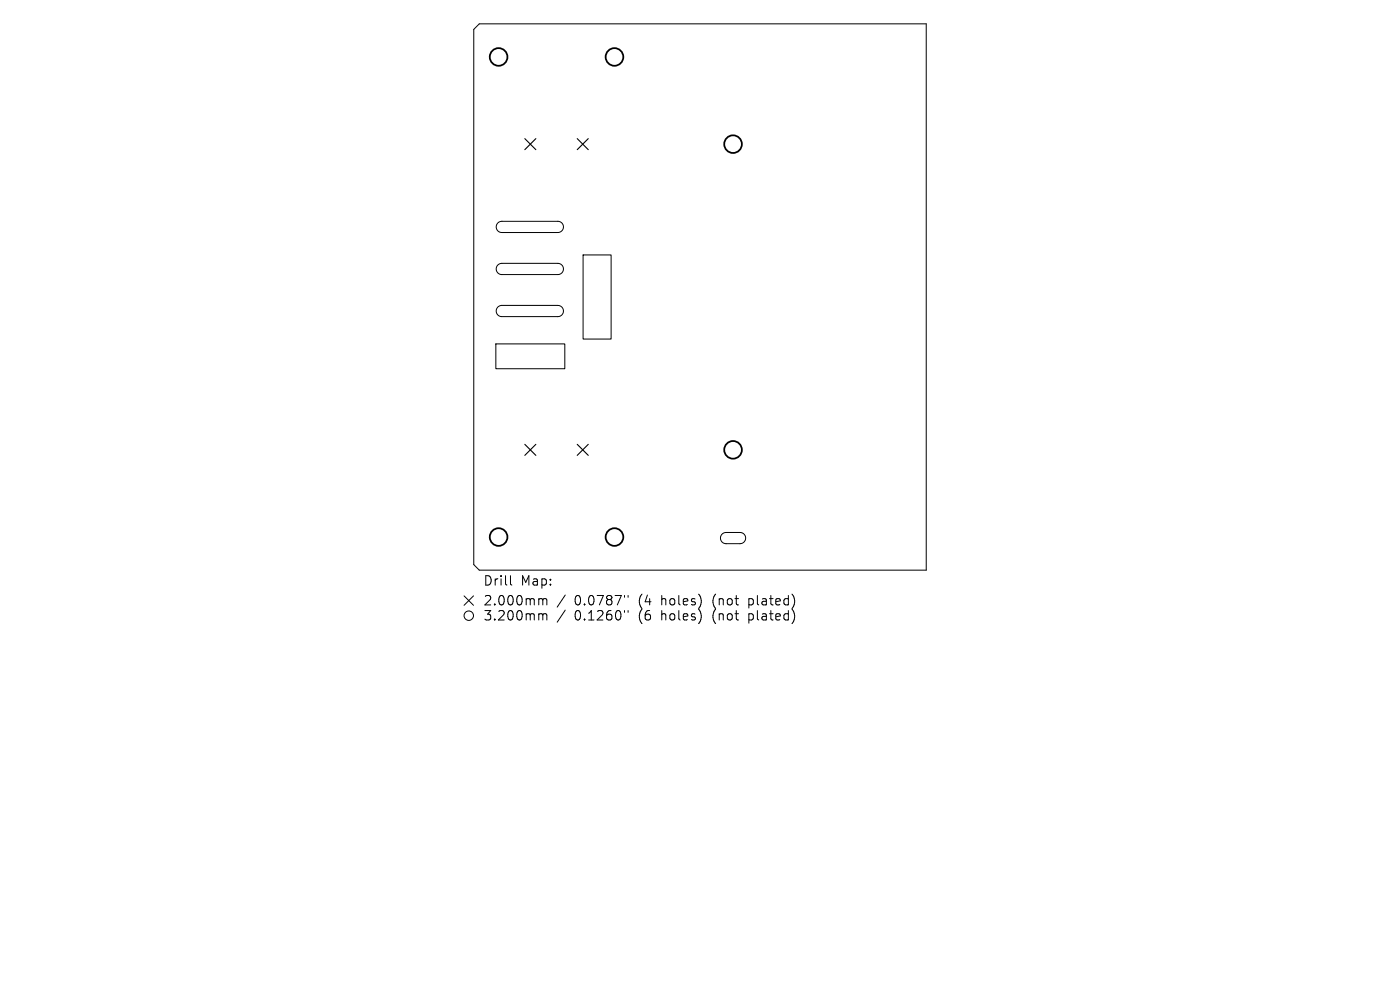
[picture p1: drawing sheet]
<svg xmlns="http://www.w3.org/2000/svg" width="297mm" height="210mm" viewBox="0 0 297 210" stroke-linecap="round" stroke-linejoin="round" font-family="sans-serif">
<defs><g id="words">
<g font-size="2.8">
<text x="102.4" y="124.5">Drill</text>
<text x="110.5" y="124.5">Map:</text>
<text x="102.4" y="128.7">2.000mm</text>
<text x="102.4" y="131.9">3.200mm</text>
<text x="121.9" y="128.7">0.0787&quot;</text>
<text x="121.9" y="131.9">0.1260&quot;</text>
<text x="135.6" y="128.7">(4</text>
<text x="135.6" y="131.9">(6</text>
<text x="140.6" y="128.7">holes)</text>
<text x="140.6" y="131.9">holes)</text>
<text x="151.6" y="128.7">(not</text>
<text x="151.6" y="131.9">(not</text>
<text x="159.5" y="128.7">plated)</text>
<text x="159.5" y="131.9">plated)</text>
</g>
</g></defs>
<g fill="none" stroke="#000" stroke-width=".21">
<path d="M101.7 5.1h94.8v115.8h-94.8l-1.2-1.1v-113.6zM105.7 47.2l.8-.3h11.8a1.19 1.19 0 0 1 1.2 1.2 1.19 1.19 0 0 1-1.2 1.2h-11.8a1.19 1.19 0 0 1-1.2-.8 1.19 1.19 0 0 1 .4-1.3zM105.7 56.2l.8-.3h11.8a1.19 1.19 0 0 1 1.2 1.2 1.19 1.19 0 0 1-1.2 1.1h-11.8a1.19 1.19 0 0 1-1.2-.7 1.19 1.19 0 0 1 .4-1.3zM123.7 54.1h5.9v17.8h-5.9zM105.2 73h14.6v5.2h-14.6zM105.7 65.1l.8-.3h11.8a1.19 1.19 0 0 1 1.2 1.2 1.19 1.19 0 0 1-1.2 1.2h-11.8a1.19 1.19 0 0 1-1.2-.8 1.19 1.19 0 0 1 .4-1.3zM153.3 113.2l.6-.2h3.1a1.19 1.19 0 0 1 1.2 1.1 1.19 1.19 0 0 1-1.2 1.2h-3a1.19 1.19 0 0 1-1.1-.7 1.19 1.19 0 0 1 .4-1.4zM98.4 126.4l2 2M100.4 126.4l-2 2M108.3 122.1v1.7l.3 .3M114.6 127l.5 .1 .1 .2M114.6 130.2h.3l.3 .3"/>
<path d="M115.2 127.3l.2-.3 .5 .1 .1 1.2M115.2 127.3v1M115.2 130.5v1M115.2 130.5l.2-.3 .5 .1 .1 1.2M119.9 126.2l-1.7 2.6M119.9 129.4l-1.7 2.6M132.5 126.3v.4M132.5 129.5v.4M133.2 126.3v.4M133.2 129.5v.4"/>
<circle cx="99.4" cy="130.6" r="1"/>
</g>
<path d="M111.3 29.4l2.4 2.3M113.7 29.4l-2.4 2.3M122.5 29.4l2.3 2.3M124.8 29.4l-2.3 2.3M111.3 94.3l2.4 2.3M113.7 94.3l-2.4 2.3M122.5 94.3l2.3 2.3M124.8 94.3l-2.3 2.3" fill="none" stroke="#000" stroke-width=".23"/>
<g fill="none" stroke="#000" stroke-width=".37">
<circle cx="105.8" cy="12.1" r="1.87"/>
<circle cx="130.4" cy="12.1" r="1.87"/>
<circle cx="155.5" cy="30.6" r="1.87"/>
<circle cx="155.5" cy="95.4" r="1.87"/>
<circle cx="105.8" cy="113.9" r="1.87"/>
<circle cx="130.4" cy="113.9" r="1.87"/>
</g>
<use href="#words"/>
</svg>
